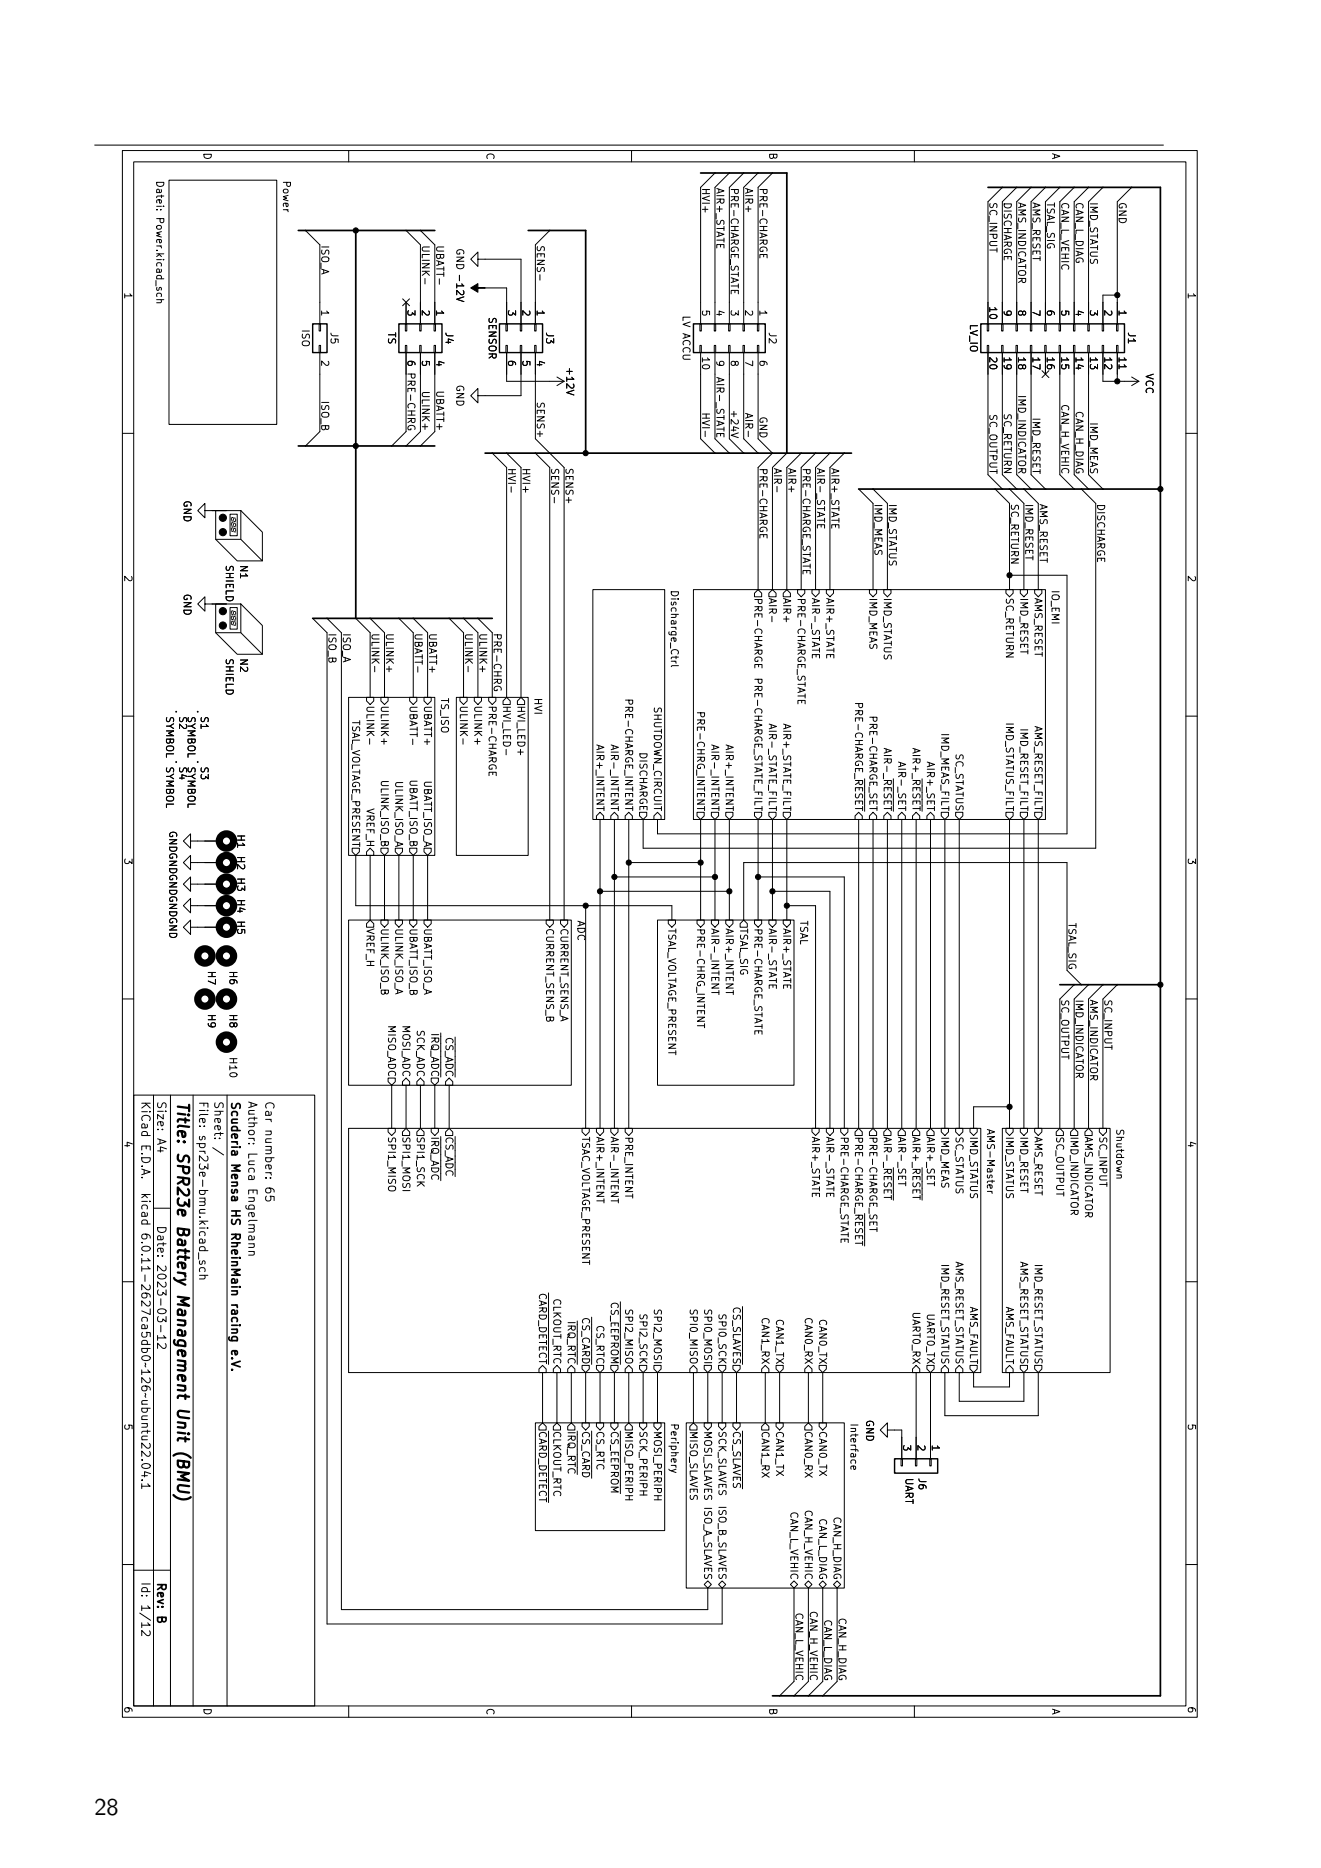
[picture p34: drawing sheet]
<svg xmlns="http://www.w3.org/2000/svg" width="210mm" height="297mm" viewBox="0 0 210 297" stroke-linecap="round" stroke-linejoin="round" font-family="sans-serif">
<defs><g id="words">
<text font-size="3.8" x="15" y="288.5">28</text>
<g font-size="2.5">
<text x="27.6" y="175" transform="rotate(90 27.6 175)">Title:</text>
<text x="27.6" y="183.3" transform="rotate(90 27.6 183.3)">SPR23e</text>
<text x="27.6" y="195.3" transform="rotate(90 27.6 195.3)">Battery</text>
<text x="27.6" y="206.6" transform="rotate(90 27.6 206.6)">Management</text>
<text x="27.6" y="225" transform="rotate(90 27.6 225)">Unit</text>
<text x="27.6" y="232.1" transform="rotate(90 27.6 232.1)">(BMU)</text>
</g>
<g font-size="1.9">
<text x="22.1" y="175" transform="rotate(90 22.1 175)">KiCad</text>
<text x="24.6" y="175" transform="rotate(90 24.6 175)">Size:</text>
<text x="31.2" y="175" transform="rotate(90 31.2 175)">File:</text>
<text x="33.7" y="175" transform="rotate(90 33.7 175)">Sheet:</text>
<text x="36.4" y="175" transform="rotate(90 36.4 175)">Scuderia</text>
<text x="39.1" y="175" transform="rotate(90 39.1 175)">Author:</text>
<text x="41.8" y="175" transform="rotate(90 41.8 175)">Car</text>
<text x="41.8" y="179.6" transform="rotate(90 41.8 179.6)">number:</text>
<text x="22.1" y="182" transform="rotate(90 22.1 182)">E.D.A.</text>
<text x="24.6" y="181" transform="rotate(90 24.6 181)">A4</text>
<text x="31.2" y="180.8" transform="rotate(90 31.2 180.8)">spr23e-bmu.kicad_sch</text>
<text x="36.4" y="185" transform="rotate(90 36.4 185)">Mensa</text>
<text x="39.1" y="183.2" transform="rotate(90 39.1 183.2)">Luca</text>
<text x="22.1" y="189.9" transform="rotate(90 22.1 189.9)">kicad</text>
<text x="39.1" y="189.1" transform="rotate(90 39.1 189.1)">Engelmann</text>
<text x="41.8" y="188.8" transform="rotate(90 41.8 188.8)">65</text>
<text x="22.1" y="196.4" transform="rotate(90 22.1 196.4)">6.0.11-2627ca5db0~126~ubuntu22.04.1</text>
<text x="24.6" y="194.8" transform="rotate(90 24.6 194.8)">Date:</text>
<text x="36.4" y="192.6" transform="rotate(90 36.4 192.6)">HS</text>
<text x="36.4" y="196.6" transform="rotate(90 36.4 196.6)">RheinMain</text>
<text x="24.6" y="201.1" transform="rotate(90 24.6 201.1)">2023-03-12</text>
<text x="36.4" y="208.1" transform="rotate(90 36.4 208.1)">racing</text>
<text x="36.4" y="215.7" transform="rotate(90 36.4 215.7)">e.V.</text>
<text x="22.1" y="251.5" transform="rotate(90 22.1 251.5)">Id:</text>
<text x="24.6" y="251.5" transform="rotate(90 24.6 251.5)">Rev:</text>
<text x="22.1" y="255.1" transform="rotate(90 22.1 255.1)">1/12</text>
<text x="24.6" y="256.9" transform="rotate(90 24.6 256.9)">B</text>
</g>
<g font-size="1.6">
<text x="24.5" y="28.7" transform="rotate(90 24.5 28.7)">Datei:</text>
<text x="32" y="24.2" transform="rotate(90 32 24.2)">D</text>
<text x="44.6" y="28.7" transform="rotate(90 44.6 28.7)">Power</text>
<text x="77" y="24.2" transform="rotate(90 77 24.2)">C</text>
<text x="111.6" y="29.8" transform="rotate(90 111.6 29.8)">HVI+</text>
<text x="113.9" y="29.8" transform="rotate(90 113.9 29.8)">AIR+_STATE</text>
<text x="116.2" y="29.8" transform="rotate(90 116.2 29.8)">PRE-CHARGE_STATE</text>
<text x="118.5" y="29.8" transform="rotate(90 118.5 29.8)">AIR+</text>
<text x="120.7" y="29.8" transform="rotate(90 120.7 29.8)">PRE-CHARGE</text>
<text x="121.9" y="24.2" transform="rotate(90 121.9 24.2)">B</text>
<text x="166.9" y="24.3" transform="rotate(90 166.9 24.3)">A</text>
<text x="24.5" y="34.6" transform="rotate(90 24.5 34.6)">Power.kicad_sch</text>
<text x="157.3" y="32.1" transform="rotate(90 157.3 32.1)">SC_INPUT</text>
<text x="159.6" y="32.1" transform="rotate(90 159.6 32.1)">DISCHARGE</text>
<text x="161.9" y="32.1" transform="rotate(90 161.9 32.1)">AMS_INDICATOR</text>
<text x="164.1" y="32.1" transform="rotate(90 164.1 32.1)">AMS_RESET</text>
<text x="166.4" y="32.1" transform="rotate(90 166.4 32.1)">TSAL_SIG</text>
<text x="168.7" y="32.1" transform="rotate(90 168.7 32.1)">CAN_L_VEHIC</text>
<text x="171" y="32.1" transform="rotate(90 171 32.1)">CAN_L_DIAG</text>
<text x="173.3" y="32.1" transform="rotate(90 173.3 32.1)">IMD_STATUS</text>
<text x="177.9" y="32.1" transform="rotate(90 177.9 32.1)">GND</text>
<text x="51.1" y="38.9" transform="rotate(90 51.1 38.9)">ISO_A</text>
<text x="67.1" y="38.9" transform="rotate(90 67.1 38.9)">ULINK-</text>
<text x="69.4" y="38.9" transform="rotate(90 69.4 38.9)">UBATT-</text>
<text x="85.3" y="38.9" transform="rotate(90 85.3 38.9)">SENS-</text>
<text x="19.4" y="46.4" transform="rotate(90 19.4 46.4)">1</text>
<text x="72.2" y="43.4" transform="rotate(90 72.2 43.4)">-12V</text>
<text x="188.5" y="46.4" transform="rotate(90 188.5 46.4)">1</text>
<text x="47.6" y="52.3" transform="rotate(90 47.6 52.3)">ISO</text>
<text x="51.1" y="49.2" transform="rotate(90 51.1 49.2)">1</text>
<text x="52.2" y="52.7" transform="rotate(90 52.2 52.7)">J5</text>
<text x="61.3" y="52.7" transform="rotate(90 61.3 52.7)">TS</text>
<text x="64.8" y="49.2" transform="rotate(90 64.8 49.2)">3</text>
<text x="67.1" y="49.2" transform="rotate(90 67.1 49.2)">2</text>
<text x="69.3" y="49.2" transform="rotate(90 69.3 49.2)">1</text>
<text x="70.5" y="52.7" transform="rotate(90 70.5 52.7)">J4</text>
<text x="77.3" y="50.3" transform="rotate(90 77.3 50.3)">SENSOR</text>
<text x="80.8" y="49.2" transform="rotate(90 80.8 49.2)">3</text>
<text x="83.1" y="49.2" transform="rotate(90 83.1 49.2)">2</text>
<text x="85.3" y="49.2" transform="rotate(90 85.3 49.2)">1</text>
<text x="86.5" y="52.7" transform="rotate(90 86.5 52.7)">J3</text>
<text x="108.2" y="50.1" transform="rotate(90 108.2 50.1)">LV ACCU</text>
<text x="111.6" y="49.2" transform="rotate(90 111.6 49.2)">5</text>
<text x="113.9" y="49.2" transform="rotate(90 113.9 49.2)">4</text>
<text x="116.2" y="49.2" transform="rotate(90 116.2 49.2)">3</text>
<text x="118.5" y="49.2" transform="rotate(90 118.5 49.2)">2</text>
<text x="120.7" y="49.2" transform="rotate(90 120.7 49.2)">1</text>
<text x="121.9" y="52.7" transform="rotate(90 121.9 52.7)">J2</text>
<text x="153.9" y="51.4" transform="rotate(90 153.9 51.4)">LV_IO</text>
<text x="157.3" y="48.6" transform="rotate(90 157.3 48.6)">10</text>
<text x="159.6" y="49.2" transform="rotate(90 159.6 49.2)">9</text>
<text x="161.9" y="49.2" transform="rotate(90 161.9 49.2)">8</text>
<text x="164.1" y="49.2" transform="rotate(90 164.1 49.2)">7</text>
<text x="166.4" y="49.2" transform="rotate(90 166.4 49.2)">6</text>
<text x="168.7" y="49.2" transform="rotate(90 168.7 49.2)">5</text>
<text x="171" y="49.2" transform="rotate(90 171 49.2)">4</text>
<text x="173.3" y="49.2" transform="rotate(90 173.3 49.2)">3</text>
<text x="175.6" y="49.2" transform="rotate(90 175.6 49.2)">2</text>
<text x="177.8" y="49.2" transform="rotate(90 177.8 49.2)">1</text>
<text x="179" y="52.7" transform="rotate(90 179 52.7)">J1</text>
<text x="51.1" y="57.2" transform="rotate(90 51.1 57.2)">2</text>
<text x="64.8" y="57.2" transform="rotate(90 64.8 57.2)">6 PRE-CHRG</text>
<text x="64.8" y="57.2" transform="rotate(90 64.8 57.2)">6</text>
<text x="67.1" y="57.2" transform="rotate(90 67.1 57.2)">5</text>
<text x="69.3" y="57.2" transform="rotate(90 69.3 57.2)">4</text>
<text x="80.8" y="57.2" transform="rotate(90 80.8 57.2)">6</text>
<text x="83.1" y="57.2" transform="rotate(90 83.1 57.2)">5</text>
<text x="85.3" y="57.2" transform="rotate(90 85.3 57.2)">4</text>
<text x="89.7" y="58.3" transform="rotate(90 89.7 58.3)">+12V</text>
<text x="111.6" y="56.6" transform="rotate(90 111.6 56.6)">10</text>
<text x="113.9" y="57.2" transform="rotate(90 113.9 57.2)">9</text>
<text x="113.9" y="59.8" transform="rotate(90 113.9 59.8)">AIR-_STATE</text>
<text x="116.2" y="57.2" transform="rotate(90 116.2 57.2)">8</text>
<text x="118.5" y="57.2" transform="rotate(90 118.5 57.2)">7</text>
<text x="120.7" y="57.2" transform="rotate(90 120.7 57.2)">6</text>
<text x="157.3" y="56.6" transform="rotate(90 157.3 56.6)">20</text>
<text x="159.6" y="56.6" transform="rotate(90 159.6 56.6)">19</text>
<text x="161.9" y="56.6" transform="rotate(90 161.9 56.6)">18</text>
<text x="164.1" y="56.6" transform="rotate(90 164.1 56.6)">17</text>
<text x="166.4" y="56.6" transform="rotate(90 166.4 56.6)">16</text>
<text x="168.7" y="56.6" transform="rotate(90 168.7 56.6)">15</text>
<text x="171" y="56.6" transform="rotate(90 171 56.6)">14</text>
<text x="173.3" y="56.6" transform="rotate(90 173.3 56.6)">13</text>
<text x="175.6" y="56.6" transform="rotate(90 175.6 56.6)">12</text>
<text x="177.8" y="56.6" transform="rotate(90 177.8 56.6)">11</text>
<text x="181.8" y="59.3" transform="rotate(90 181.8 59.3)">VCC</text>
<text x="51.1" y="63.6" transform="rotate(90 51.1 63.6)">ISO_B</text>
<text x="67.1" y="62.1" transform="rotate(90 67.1 62.1)">ULINK+</text>
<text x="69.4" y="62" transform="rotate(90 69.4 62)">UBATT+</text>
<text x="72.2" y="61.1" transform="rotate(90 72.2 61.1)">GND</text>
<text x="85.3" y="63.8" transform="rotate(90 85.3 63.8)">SENS+</text>
<text x="111.6" y="65.5" transform="rotate(90 111.6 65.5)">HVI-</text>
<text x="116.2" y="65.1" transform="rotate(90 116.2 65.1)">+24V</text>
<text x="118.5" y="65.5" transform="rotate(90 118.5 65.5)">AIR-</text>
<text x="157.3" y="65.8" transform="rotate(90 157.3 65.8)">SC_OUTPUT</text>
<text x="159.6" y="65.7" transform="rotate(90 159.6 65.7)">SC_RETURN</text>
<text x="161.9" y="62.7" transform="rotate(90 161.9 62.7)">IMD_INDICATOR</text>
<text x="168.7" y="64.2" transform="rotate(90 168.7 64.2)">CAN_H_VEHIC</text>
<text x="171" y="65.3" transform="rotate(90 171 65.3)">CAN_H_DIAG</text>
<text x="120.7" y="66.1" transform="rotate(90 120.7 66.1)">GND</text>
<text x="164.1" y="66.3" transform="rotate(90 164.1 66.3)">IMD_RESET</text>
<text x="173.3" y="67.1" transform="rotate(90 173.3 67.1)">IMD_MEAS</text>
<text x="80.8" y="74.3" transform="rotate(90 80.8 74.3)">HVI-</text>
<text x="83.1" y="74.3" transform="rotate(90 83.1 74.3)">HVI+</text>
<text x="87.6" y="74.3" transform="rotate(90 87.6 74.3)">SENS-</text>
<text x="89.9" y="74.3" transform="rotate(90 89.9 74.3)">SENS+</text>
<text x="120.7" y="74.3" transform="rotate(90 120.7 74.3)">PRE-CHARGE</text>
<text x="123" y="74.3" transform="rotate(90 123 74.3)">AIR-</text>
<text x="125.3" y="74.3" transform="rotate(90 125.3 74.3)">AIR+</text>
<text x="127.6" y="74.3" transform="rotate(90 127.6 74.3)">PRE-CHARGE_STATE</text>
<text x="129.9" y="74.3" transform="rotate(90 129.9 74.3)">AIR-_STATE</text>
<text x="132.2" y="74.3" transform="rotate(90 132.2 74.3)">AIR+_STATE</text>
<text x="28.8" y="79.5" transform="rotate(90 28.8 79.5)">GND</text>
<text x="139" y="80" transform="rotate(90 139 80)">IMD_MEAS</text>
<text x="141.3" y="80" transform="rotate(90 141.3 80)">IMD_STATUS</text>
<text x="160.7" y="80" transform="rotate(90 160.7 80)">SC_RETURN</text>
<text x="163" y="80" transform="rotate(90 163 80)">IMD_RESET</text>
<text x="165.3" y="80" transform="rotate(90 165.3 80)">AMS_RESET</text>
<text x="174.4" y="80" transform="rotate(90 174.4 80)">DISCHARGE</text>
<text x="35.5" y="89.8" transform="rotate(90 35.5 89.8)">SHIELD</text>
<text x="37.8" y="89.8" transform="rotate(90 37.8 89.8)">N1</text>
<text x="19.4" y="91.4" transform="rotate(90 19.4 91.4)">2</text>
<text x="28.8" y="94.3" transform="rotate(90 28.8 94.3)">GND</text>
<text x="106.3" y="93.7" transform="rotate(90 106.3 93.7)">Discharge_Ctrl</text>
<text x="119.6" y="95" transform="rotate(90 119.6 95)">PRE-CHARGE</text>
<text x="121.9" y="95" transform="rotate(90 121.9 95)">AIR-</text>
<text x="124.2" y="95" transform="rotate(90 124.2 95)">AIR+</text>
<text x="126.4" y="95" transform="rotate(90 126.4 95)">PRE-CHARGE_STATE</text>
<text x="128.7" y="95" transform="rotate(90 128.7 95)">AIR-_STATE</text>
<text x="131" y="95" transform="rotate(90 131 95)">AIR+_STATE</text>
<text x="137.9" y="95" transform="rotate(90 137.9 95)">IMD_MEAS</text>
<text x="140.2" y="95" transform="rotate(90 140.2 95)">IMD_STATUS</text>
<text x="159.6" y="95" transform="rotate(90 159.6 95)">SC_RETURN</text>
<text x="161.8" y="95" transform="rotate(90 161.8 95)">IMD_RESET</text>
<text x="164.1" y="95" transform="rotate(90 164.1 95)">AMS_RESET</text>
<text x="166.8" y="93.7" transform="rotate(90 166.8 93.7)">IO_EMI</text>
<text x="188.5" y="91.4" transform="rotate(90 188.5 91.4)">2</text>
<text x="52.2" y="100.6" transform="rotate(90 52.2 100.6)">ISO_B</text>
<text x="54.5" y="100.6" transform="rotate(90 54.5 100.6)">ISO_A</text>
<text x="59.1" y="100.6" transform="rotate(90 59.1 100.6)">ULINK-</text>
<text x="61.4" y="100.6" transform="rotate(90 61.4 100.6)">ULINK+</text>
<text x="65.9" y="100.6" transform="rotate(90 65.9 100.6)">UBATT-</text>
<text x="68.2" y="100.6" transform="rotate(90 68.2 100.6)">UBATT+</text>
<text x="73.9" y="100.6" transform="rotate(90 73.9 100.6)">ULINK-</text>
<text x="76.2" y="100.6" transform="rotate(90 76.2 100.6)">ULINK+</text>
<text x="78.5" y="100.6" transform="rotate(90 78.5 100.6)">PRE-CHRG</text>
<text x="35.5" y="104.6" transform="rotate(90 35.5 104.6)">SHIELD</text>
<text x="37.8" y="104.6" transform="rotate(90 37.8 104.6)">N2</text>
<text x="119.6" y="107.7" transform="rotate(90 119.6 107.7)">PRE-CHARGE_STATE_FILT</text>
<text x="26.1" y="113.8" transform="rotate(90 26.1 113.8)">SYMBOL</text>
<text x="28.1" y="113.8" transform="rotate(90 28.1 113.8)">S2</text>
<text x="29.5" y="113.8" transform="rotate(90 29.5 113.8)">SYMBOL</text>
<text x="31.6" y="113.8" transform="rotate(90 31.6 113.8)">S1</text>
<text x="57.9" y="112.1" transform="rotate(90 57.9 112.1)">ULINK-</text>
<text x="60.2" y="112.1" transform="rotate(90 60.2 112.1)">ULINK+</text>
<text x="64.8" y="112.1" transform="rotate(90 64.8 112.1)">UBATT-</text>
<text x="67.1" y="112.1" transform="rotate(90 67.1 112.1)">UBATT+</text>
<text x="69.8" y="110.9" transform="rotate(90 69.8 110.9)">TS_ISO</text>
<text x="72.8" y="112.1" transform="rotate(90 72.8 112.1)">ULINK-</text>
<text x="75.1" y="112.1" transform="rotate(90 75.1 112.1)">ULINK+</text>
<text x="77.3" y="112.1" transform="rotate(90 77.3 112.1)">PRE-CHARGE</text>
<text x="79.6" y="112.1" transform="rotate(90 79.6 112.1)">HVI_LED-</text>
<text x="81.9" y="112.1" transform="rotate(90 81.9 112.1)">HVI_LED+</text>
<text x="84.6" y="110.9" transform="rotate(90 84.6 110.9)">HVI</text>
<text x="99" y="111" transform="rotate(90 99 111)">PRE-CHARGE_INTENT</text>
<text x="103.6" y="112.3" transform="rotate(90 103.6 112.3)">SHUTDOWN_CIRCUIT</text>
<text x="110.5" y="113" transform="rotate(90 110.5 113)">PRE-CHRG_INTENT</text>
<text x="135.6" y="111.5" transform="rotate(90 135.6 111.5)">PRE-CHARGE_~{RESET}</text>
<text x="137.9" y="113.7" transform="rotate(90 137.9 113.7)">PRE-CHARGE_SET</text>
<text x="55.6" y="114.4" transform="rotate(90 55.6 114.4)">TSAL_VOLTAGE_PRESENT</text>
<text x="94.5" y="118.3" transform="rotate(90 94.5 118.3)">AIR+_INTENT</text>
<text x="96.8" y="118.3" transform="rotate(90 96.8 118.3)">AIR-_INTENT</text>
<text x="101.3" y="119.5" transform="rotate(90 101.3 119.5)">DISCHARGE</text>
<text x="112.7" y="118.3" transform="rotate(90 112.7 118.3)">AIR-_INTENT</text>
<text x="115" y="118.3" transform="rotate(90 115 118.3)">AIR+_INTENT</text>
<text x="121.9" y="114.9" transform="rotate(90 121.9 114.9)">AIR-_STATE_FILT</text>
<text x="124.2" y="114.9" transform="rotate(90 124.2 114.9)">AIR+_STATE_FILT</text>
<text x="140.2" y="118.8" transform="rotate(90 140.2 118.8)">AIR-_~{RESET}</text>
<text x="144.7" y="118.8" transform="rotate(90 144.7 118.8)">AIR+_~{RESET}</text>
<text x="149.3" y="116.5" transform="rotate(90 149.3 116.5)">IMD_MEAS_FILT</text>
<text x="151.6" y="119.7" transform="rotate(90 151.6 119.7)">SC_STATUS</text>
<text x="159.6" y="114.8" transform="rotate(90 159.6 114.8)">IMD_STATUS_FILT</text>
<text x="161.8" y="115.7" transform="rotate(90 161.8 115.7)">IMD_RESET_FILT</text>
<text x="164.1" y="115.3" transform="rotate(90 164.1 115.3)">AMS_RESET_FILT</text>
<text x="26.1" y="121.8" transform="rotate(90 26.1 121.8)">SYMBOL</text>
<text x="28.1" y="121.8" transform="rotate(90 28.1 121.8)">S4</text>
<text x="29.5" y="121.8" transform="rotate(90 29.5 121.8)">SYMBOL</text>
<text x="31.6" y="121.8" transform="rotate(90 31.6 121.8)">S3</text>
<text x="60.2" y="123.9" transform="rotate(90 60.2 123.9)">ULINK_ISO_B</text>
<text x="62.5" y="124.1" transform="rotate(90 62.5 124.1)">ULINK_ISO_A</text>
<text x="64.8" y="123.9" transform="rotate(90 64.8 123.9)">UBATT_ISO_B</text>
<text x="67.1" y="124" transform="rotate(90 67.1 124)">UBATT_ISO_A</text>
<text x="142.4" y="121" transform="rotate(90 142.4 121)">AIR-_SET</text>
<text x="147" y="121" transform="rotate(90 147 121)">AIR+_SET</text>
<text x="57.9" y="128.4" transform="rotate(90 57.9 128.4)">VREF_H</text>
<text x="19.4" y="136.3" transform="rotate(90 19.4 136.3)">3</text>
<text x="26.6" y="132" transform="rotate(90 26.6 132)">GNDGNDGNDGNDGND</text>
<text x="37.4" y="132.6" transform="rotate(90 37.4 132.6)">H1</text>
<text x="37.4" y="136" transform="rotate(90 37.4 136)">H2</text>
<text x="188.5" y="136.3" transform="rotate(90 188.5 136.3)">3</text>
<text x="37.4" y="139.4" transform="rotate(90 37.4 139.4)">H3</text>
<text x="37.4" y="142.9" transform="rotate(90 37.4 142.9)">H4</text>
<text x="37.4" y="146.3" transform="rotate(90 37.4 146.3)">H5</text>
<text x="57.9" y="147.5" transform="rotate(90 57.9 147.5)">VREF_H</text>
<text x="60.2" y="147.5" transform="rotate(90 60.2 147.5)">ULINK_ISO_B</text>
<text x="62.5" y="147.5" transform="rotate(90 62.5 147.5)">ULINK_ISO_A</text>
<text x="64.8" y="147.5" transform="rotate(90 64.8 147.5)">UBATT_ISO_B</text>
<text x="67.1" y="147.5" transform="rotate(90 67.1 147.5)">UBATT_ISO_A</text>
<text x="86.5" y="147.5" transform="rotate(90 86.5 147.5)">CURRENT_SENS_B</text>
<text x="88.8" y="147.5" transform="rotate(90 88.8 147.5)">CURRENT_SENS_A</text>
<text x="91.5" y="146.3" transform="rotate(90 91.5 146.3)">ADC</text>
<text x="105.9" y="147.5" transform="rotate(90 105.9 147.5)">TSAL_VOLTAGE_PRESENT</text>
<text x="110.5" y="147.5" transform="rotate(90 110.5 147.5)">PRE-CHRG_INTENT</text>
<text x="112.7" y="147.5" transform="rotate(90 112.7 147.5)">AIR-_INTENT</text>
<text x="115" y="147.5" transform="rotate(90 115 147.5)">AIR+_INTENT</text>
<text x="117.3" y="147.5" transform="rotate(90 117.3 147.5)">TSAL_SIG</text>
<text x="119.6" y="147.5" transform="rotate(90 119.6 147.5)">PRE-CHARGE_STATE</text>
<text x="121.9" y="147.5" transform="rotate(90 121.9 147.5)">AIR-_STATE</text>
<text x="124.2" y="147.5" transform="rotate(90 124.2 147.5)">AIR+_STATE</text>
<text x="126.9" y="146.3" transform="rotate(90 126.9 146.3)">TSAL</text>
<text x="169.9" y="146.6" transform="rotate(90 169.9 146.6)">TSAL_SIG</text>
<text x="32.7" y="154.3" transform="rotate(90 32.7 154.3)">H7</text>
<text x="36.1" y="154.3" transform="rotate(90 36.1 154.3)">H6</text>
<text x="32.7" y="161.1" transform="rotate(90 32.7 161.1)">H9</text>
<text x="36.1" y="161.1" transform="rotate(90 36.1 161.1)">H8</text>
<text x="168.7" y="158.8" transform="rotate(90 168.7 158.8)">SC_OUTPUT</text>
<text x="171" y="158.8" transform="rotate(90 171 158.8)">IMD_INDICATOR</text>
<text x="173.3" y="158.8" transform="rotate(90 173.3 158.8)">AMS_INDICATOR</text>
<text x="175.6" y="158.8" transform="rotate(90 175.6 158.8)">SC_INPUT</text>
<text x="36.1" y="168" transform="rotate(90 36.1 168)">H10</text>
<text x="61.3" y="162.9" transform="rotate(90 61.3 162.9)">MISO_ADC</text>
<text x="63.6" y="162.9" transform="rotate(90 63.6 162.9)">MOSI_ADC</text>
<text x="65.9" y="163.7" transform="rotate(90 65.9 163.7)">SCK_ADC</text>
<text x="68.2" y="164.2" transform="rotate(90 68.2 164.2)">~{IRQ_ADC}</text>
<text x="70.5" y="164.8" transform="rotate(90 70.5 164.8)">~{CS_ADC}</text>
<text x="156.6" y="179.4" transform="rotate(90 156.6 179.4)">AMS-Master</text>
<text x="177.1" y="179.4" transform="rotate(90 177.1 179.4)">Shutdown</text>
<text x="19.4" y="181.3" transform="rotate(90 19.4 181.3)">4</text>
<text x="61.3" y="180.6" transform="rotate(90 61.3 180.6)">SPI1_MISO</text>
<text x="63.6" y="180.6" transform="rotate(90 63.6 180.6)">SPI1_MOSI</text>
<text x="65.9" y="180.6" transform="rotate(90 65.9 180.6)">SPI1_SCK</text>
<text x="68.2" y="180.6" transform="rotate(90 68.2 180.6)">~{IRQ_ADC}</text>
<text x="70.5" y="180.6" transform="rotate(90 70.5 180.6)">~{CS_ADC}</text>
<text x="92.2" y="180.6" transform="rotate(90 92.2 180.6)">TSAC_VOLTAGE_PRESENT</text>
<text x="94.5" y="180.6" transform="rotate(90 94.5 180.6)">AIR+_INTENT</text>
<text x="96.8" y="180.6" transform="rotate(90 96.8 180.6)">AIR-_INTENT</text>
<text x="99" y="180.6" transform="rotate(90 99 180.6)">PRE_INTENT</text>
<text x="128.7" y="180.6" transform="rotate(90 128.7 180.6)">AIR+_STATE</text>
<text x="131" y="180.6" transform="rotate(90 131 180.6)">AIR-_STATE</text>
<text x="133.3" y="180.6" transform="rotate(90 133.3 180.6)">PRE-CHARGE_STATE</text>
<text x="135.6" y="180.6" transform="rotate(90 135.6 180.6)">PRE-CHARGE_~{RESET}</text>
<text x="137.9" y="180.6" transform="rotate(90 137.9 180.6)">PRE-CHARGE_SET</text>
<text x="140.2" y="180.6" transform="rotate(90 140.2 180.6)">AIR-_~{RESET}</text>
<text x="142.4" y="180.6" transform="rotate(90 142.4 180.6)">AIR-_SET</text>
<text x="144.7" y="180.6" transform="rotate(90 144.7 180.6)">AIR+_~{RESET}</text>
<text x="147" y="180.6" transform="rotate(90 147 180.6)">AIR+_SET</text>
<text x="149.3" y="180.6" transform="rotate(90 149.3 180.6)">IMD_MEAS</text>
<text x="151.6" y="180.6" transform="rotate(90 151.6 180.6)">SC_STATUS</text>
<text x="153.9" y="180.6" transform="rotate(90 153.9 180.6)">IMD_STATUS</text>
<text x="159.6" y="180.6" transform="rotate(90 159.6 180.6)">IMD_STATUS</text>
<text x="161.8" y="180.6" transform="rotate(90 161.8 180.6)">IMD_RESET</text>
<text x="164.1" y="180.6" transform="rotate(90 164.1 180.6)">AMS_RESET</text>
<text x="167.6" y="180.6" transform="rotate(90 167.6 180.6)">SC_OUTPUT</text>
<text x="169.8" y="180.6" transform="rotate(90 169.8 180.6)">IMD_INDICATOR</text>
<text x="172.1" y="180.6" transform="rotate(90 172.1 180.6)">AMS_INDICATOR</text>
<text x="174.4" y="180.6" transform="rotate(90 174.4 180.6)">SC_INPUT</text>
<text x="188.5" y="181.3" transform="rotate(90 188.5 181.3)">4</text>
<text x="149.3" y="200.9" transform="rotate(90 149.3 200.9)">IMD_RESET_STATUS</text>
<text x="151.6" y="200.5" transform="rotate(90 151.6 200.5)">AMS_RESET_STATUS</text>
<text x="161.8" y="200.5" transform="rotate(90 161.8 200.5)">AMS_RESET_STATUS</text>
<text x="164.1" y="200.9" transform="rotate(90 164.1 200.9)">IMD_RESET_STATUS</text>
<text x="85.3" y="205.5" transform="rotate(90 85.3 205.5)">~{CARD_DETECT}</text>
<text x="87.6" y="206.4" transform="rotate(90 87.6 206.4)">CLKOUT_RTC</text>
<text x="89.9" y="210" transform="rotate(90 89.9 210)">~{IRQ_RTC}</text>
<text x="92.2" y="209.4" transform="rotate(90 92.2 209.4)">~{CS_CARD}</text>
<text x="96.8" y="206.9" transform="rotate(90 96.8 206.9)">~{CS_EEPROM}</text>
<text x="99" y="208" transform="rotate(90 99 208)">SPI2_MISO</text>
<text x="101.3" y="208.8" transform="rotate(90 101.3 208.8)">SPI2_SCK</text>
<text x="103.6" y="208" transform="rotate(90 103.6 208)">SPI2_MOSI</text>
<text x="109.3" y="208" transform="rotate(90 109.3 208)">SPI0_MISO</text>
<text x="111.6" y="208" transform="rotate(90 111.6 208)">SPI0_MOSI</text>
<text x="113.9" y="208.8" transform="rotate(90 113.9 208.8)">SPI0_SCK</text>
<text x="116.2" y="207.7" transform="rotate(90 116.2 207.7)">~{CS_SLAVES}</text>
<text x="120.7" y="209.4" transform="rotate(90 120.7 209.4)">CAN1_RX</text>
<text x="123" y="209.6" transform="rotate(90 123 209.6)">CAN1_TX</text>
<text x="127.6" y="209.4" transform="rotate(90 127.6 209.4)">CAN0_RX</text>
<text x="129.9" y="209.6" transform="rotate(90 129.9 209.6)">CAN0_TX</text>
<text x="144.7" y="208.5" transform="rotate(90 144.7 208.5)">UART0_RX</text>
<text x="147" y="208.8" transform="rotate(90 147 208.8)">UART0_TX</text>
<text x="153.9" y="207.7" transform="rotate(90 153.9 207.7)">AMS_FAULT</text>
<text x="159.6" y="207.7" transform="rotate(90 159.6 207.7)">AMS_FAULT</text>
<text x="94.5" y="210.6" transform="rotate(90 94.5 210.6)">CS_RTC</text>
<text x="19.4" y="226.3" transform="rotate(90 19.4 226.3)">5</text>
<text x="85.3" y="227.5" transform="rotate(90 85.3 227.5)">~{CARD_DETECT}</text>
<text x="87.6" y="227.5" transform="rotate(90 87.6 227.5)">CLKOUT_RTC</text>
<text x="89.9" y="227.5" transform="rotate(90 89.9 227.5)">~{IRQ_RTC}</text>
<text x="92.2" y="227.5" transform="rotate(90 92.2 227.5)">~{CS_CARD}</text>
<text x="94.5" y="227.5" transform="rotate(90 94.5 227.5)">CS_RTC</text>
<text x="96.8" y="227.5" transform="rotate(90 96.8 227.5)">~{CS_EEPROM}</text>
<text x="99" y="227.5" transform="rotate(90 99 227.5)">MISO_PERIPH</text>
<text x="101.3" y="227.5" transform="rotate(90 101.3 227.5)">SCK_PERIPH</text>
<text x="103.6" y="227.5" transform="rotate(90 103.6 227.5)">MOSI_PERIPH</text>
<text x="106.3" y="226.2" transform="rotate(90 106.3 226.2)">Periphery</text>
<text x="109.3" y="227.5" transform="rotate(90 109.3 227.5)">MISO_SLAVES</text>
<text x="111.6" y="227.5" transform="rotate(90 111.6 227.5)">MOSI_SLAVES ISO_A_SLAVES</text>
<text x="113.9" y="227.5" transform="rotate(90 113.9 227.5)">SCK_SLAVES</text>
<text x="116.2" y="227.5" transform="rotate(90 116.2 227.5)">~{CS_SLAVES}</text>
<text x="120.7" y="227.5" transform="rotate(90 120.7 227.5)">CAN1_RX</text>
<text x="123" y="227.5" transform="rotate(90 123 227.5)">CAN1_TX</text>
<text x="127.6" y="227.5" transform="rotate(90 127.6 227.5)">CAN0_RX</text>
<text x="129.9" y="227.5" transform="rotate(90 129.9 227.5)">CAN0_TX</text>
<text x="134.9" y="226.2" transform="rotate(90 134.9 226.2)">Interface</text>
<text x="137.3" y="225.7" transform="rotate(90 137.3 225.7)">GND</text>
<text x="188.5" y="226.3" transform="rotate(90 188.5 226.3)">5</text>
<text x="143.6" y="229.6" transform="rotate(90 143.6 229.6)">3</text>
<text x="145.9" y="229.6" transform="rotate(90 145.9 229.6)">2</text>
<text x="148.2" y="229.6" transform="rotate(90 148.2 229.6)">1</text>
<text x="113.9" y="239.3" transform="rotate(90 113.9 239.3)">ISO_B_SLAVES</text>
<text x="127.6" y="240" transform="rotate(90 127.6 240)">CAN_H_VEHIC</text>
<text x="143.6" y="234.9" transform="rotate(90 143.6 234.9)">UART</text>
<text x="145.7" y="234.9" transform="rotate(90 145.7 234.9)">J6</text>
<text x="125.3" y="240.2" transform="rotate(90 125.3 240.2)">CAN_L_VEHIC</text>
<text x="129.9" y="241.3" transform="rotate(90 129.9 241.3)">CAN_L_DIAG</text>
<text x="132.2" y="241.1" transform="rotate(90 132.2 241.1)">CAN_H_DIAG</text>
<text x="126.5" y="256.3" transform="rotate(90 126.5 256.3)">CAN_L_VEHIC</text>
<text x="128.7" y="256.1" transform="rotate(90 128.7 256.1)">CAN_H_VEHIC</text>
<text x="131" y="257.4" transform="rotate(90 131 257.4)">CAN_L_DIAG</text>
<text x="133.3" y="257.1" transform="rotate(90 133.3 257.1)">CAN_H_DIAG</text>
<text x="19.4" y="271.2" transform="rotate(90 19.4 271.2)">6</text>
<text x="32" y="271.5" transform="rotate(90 32 271.5)">D</text>
<text x="77" y="271.5" transform="rotate(90 77 271.5)">C</text>
<text x="121.9" y="271.5" transform="rotate(90 121.9 271.5)">B</text>
<text x="166.9" y="271.6" transform="rotate(90 166.9 271.6)">A</text>
<text x="188.5" y="271.2" transform="rotate(90 188.5 271.2)">6</text>
</g>
</g></defs>
<g fill="none" stroke="#000" stroke-width=".16">
<path d="M15 23.1h170M19.5 23.9h170.8v249.1h-170.8zM21.3 25.7h167.2v245.5h-167.2zM24.9 33.3h.1M25.5 33.3h.1M26.9 28.6h17.1v38.9h-17.1zM48.6 36.6l2.2 2.3v12.6M55.4 23.9v1.8M64.6 36.6l2.2 2.3v12.6M66.8 36.6l2.3 2.3v12.6M87.4 36.6l-2.3 2.3v12.6M100.4 23.9v1.8"/>
<path d="M113.7 27.5l-2.3 2.3v21.7M115.9 27.5l-2.2 2.3v21.7M118.2 27.5l-2.3 2.3v21.7M120.5 27.5l-2.3 2.3v21.7M122.8 27.5l-2.3 2.3v21.7M145.4 23.9v1.8M159.3 29.8l-2.2 2.3v19.4M161.6 29.8l-2.3 2.3v19.4M163.9 29.8l-2.3 2.3v19.4M166.2 29.8l-2.3 2.3v19.4M168.5 29.8l-2.3 2.3v19.4M170.8 29.8l-2.3 2.3v19.4"/>
<path d="M173 29.8l-2.2 2.3v19.4M175.3 29.8l-2.3 2.3v19.4M179.9 29.8l-2.3 2.3v19.4M24.9 47.6h1.1M25 47.2l-.1-.4 .2-.2 .5 .1v.5M25.6 47.6l.1 .2-.1 .3h-.7M50.7 51.5h.3v1.1h-.3zM50.7 54.9h.3v1.2h-.3zM50.8 56.1v12.5l-2.2 2.3M64 47.5l1.1 1.1M64.4 51.5h.3v1.1h-.3zM64.4 54.9h.3v1.2h-.3z"/>
<path d="M64.6 48.1v3.4M64.6 56.1v12.5l-2.3 2.3M65.1 47.5l-1.1 1.1M66.7 51.5h.3v1.1h-.3zM66.7 54.9h.3v1.2h-.3zM66.8 56.1v12.5l-2.2 2.3M67.6 44.3v.8M69 51.5h.2v1.1h-.2zM69 54.9h.2v1.2h-.2zM69.1 56.1v12.5l-2.3 2.3M69.8 44.3v.9M72.6 40.9h1.1l-1.1 .6h1.1"/>
<path d="M72.6 42.1h1.1a.58 .58 0 0 1-.5 .6 .58 .58 0 0 1-.6-.6zM73.1 40.2v.2h-.4a.54 .54 0 0 1 .4-.8 .54 .54 0 0 1 .6 .6v.1M73.7 47.2l-1.1 .4 1.1 .4M76 41.2v-1.1l-1.2 1.1 1.2 1.2v-1.2h6.8v10.3M77.1 45.8h3.4v5.7M80.4 51.5h.3v1.1h-.3zM80.4 54.9h.3v1.2h-.3zM80.5 56.1v4.5h9.2M82.7 51.5h.2v1.1h-.2zM82.7 54.9h.2v1.2h-.2zM82.8 56.1v6.8h-6.8v1.2l-1.2-1.2 1.2-1.1v1.1M85 51.5h.2v1.1h-.2z"/>
<path d="M85 54.9h.2v1.2h-.2zM85.1 56.1v13.7l4.6 4.5v72M85.8 43.7v.8M88.5 59.9l1.2 .7M111.3 51.5h.2v1.1h-.2zM111.3 54.9h.2v1.2h-.2zM111.4 56.1v13.7l2.3 2.2M113.5 51.5h.3v1.1h-.3zM113.5 54.9h.3v1.2h-.3zM113.7 56.1v13.7l2.2 2.2M115.8 51.5h.3v1.1h-.3zM115.8 54.9h.3v1.2h-.3z"/>
<path d="M115.9 56.1v13.7l2.3 2.2M118.1 51.5h.2v1.1h-.2zM118.1 54.9h.2v1.2h-.2zM118.2 56.1v13.7l2.3 2.2M120.4 51.5h.2v1.1h-.2zM120.4 54.9h.2v1.2h-.2zM120.5 56.1v13.7l2.3 2.2-2.3 2.3v19.4M120.8 41v-.5h1.1v.5M121.4 40.5v.3M156.9 51.5h.3v1.1h-.3zM156.9 54.9h.3v1.2h-.3zM157.1 56.1v19.4l2.2 2.3"/>
<path d="M159.2 51.5h.3v1.1h-.3zM159.2 54.9h.3v1.2h-.3zM159.3 56.1v19.4l2.3 2.3M161.5 51.5h.2v1.1h-.2zM161.5 54.9h.2v1.2h-.2zM161.6 56.1v19.4l2.3 2.3M163.8 51.5h.2v1.1h-.2zM163.8 54.9h.2v1.2h-.2zM163.9 56.1v19.4l2.3 2.3M165.6 58.9l1.1 1.1M166.1 51.5h.2v1.1h-.2zM166.1 54.9h.2v1.2h-.2z"/>
<path d="M166.2 56.1v3.4M166.7 58.9l-1.1 1.1M168.4 51.5h.2v1.1h-.2zM168.4 54.9h.2v1.2h-.2zM168.5 56.1v19.4l2.3 2.3M170.6 51.5h.3v1.1h-.3zM170.6 54.9h.3v1.2h-.3zM170.8 56.1v19.4l2.2 2.3M172.9 51.5h.3v1.1h-.3zM172.9 54.9h.3v1.2h-.3zM173 56.1v19.4l2.3 2.3M175.2 51.5h.2v1.1h-.2z"/>
<path d="M175.2 54.9h.2v1.2h-.2zM175.3 56.1v4.5h5.7M177.5 51.5h.2v1.1h-.2zM177.5 54.9h.2v1.2h-.2zM177.6 56.1v4.5M177.6 46.9h-2.3v4.6M177.9 58v.6M179.9 59.9l1.1 .7M19.5 68.9h1.8M65.3 68.1v.2h-.4a.54 .54 0 0 1 .5-.7 .54 .54 0 0 1 .6 .6l-.1 .1M67.6 67.4v.9M78.3 72l2.2 2.3v36.6"/>
<path d="M80.5 72l2.3 2.3v36.6M81.3 77.4v.9M85.1 72l2.3 2.3v72M88.1 79.1v.8M89.7 60.6l-1.2 .7M91.2 62l-1.1 .4 1.1 .4M112.1 68.6v.8M113.9 69.5v-.6h1.2v.6M117.4 68.8l-1.2 .4 1.2 .4M119 68.6v.8M123.5 77.3v.9M125.1 72l-2.3 2.3v19.4"/>
<path d="M127.4 72l-2.3 2.3v19.4M129.6 72l-2.2 2.3v19.4M131.9 72l-2.3 2.3v19.4M134.2 72l-2.3 2.3v19.4M136.5 77.8l2.3 2.2v13.7M138.8 77.8l2.3 2.2v13.7M158.2 77.8l2.3 2.2v13.7M160.5 77.8l2.3 2.2v13.7M162.8 77.8l2.3 2.2v13.7M171.9 77.8l2.3 2.2v54.9h-72v-4.6M181 60.6l-1.1 .7M188.5 68.9h1.8"/>
<path d="M32.6 96v-1.1l-1.2 1.1 1.2 1.2v-1.2h3.4M32.6 81.2v-1.2l-1.2 1.2 1.2 1.1v-1.1h3.4M34.3 81.2h4l3.4 3.4v4.6h-4l-3.4-3.4zM34.3 96h4l3.4 3.5v4.5h-4l-3.4-3.4zM34.3 85.8h4M36.6 81.8h1.1v3.4h-1.1zM36.6 96.6h1.1v3.4h-1.1zM36.8 82.3v.4M36.8 83.2v.3M36.8 84v.3M36.8 97.2v.3M36.8 98v.3"/>
<path d="M36.8 98.8v.4M36.8 82.8l.3 .1M36.8 83.6l.3 .1M36.8 84.4l.3 .1M36.8 97.7h.3M36.8 98.5h.3M36.8 99.3h.3M36.9 82.3h.2M36.9 83.1h.2M36.9 83.9h.2M36.9 97.1h.2M36.9 97.9l.2 .1"/>
<path d="M36.9 98.7l.2 .1M37.1 82.4v.3M37.1 83.3v.2M37.1 84.1v.3M37.1 97.3v.3M37.1 98.1v.3M37.1 98.9v.3M37.2 82.3l.2 .1M37.2 82.9h.2M37.2 83.2h.2M37.2 83.7l.2 .1M37.2 84h.2"/>
<path d="M37.2 84.5l.2 .1M37.2 97.2h.2M37.2 97.7l.2 .1M37.2 98l.2 .1M37.2 98.6h.2M37.2 98.8l.2 .1M37.2 99.4h.2M37.5 82.5v.3M37.5 83.4v.2M37.5 84.2v.2M37.5 97.4v.3M37.5 98.2v.3"/>
<path d="M37.5 99v.3M38.3 81.2v4.6l3.4 3.4M38.3 96v4.6l3.4 3.4M49.7 98.3l2.3 2.3v157.6h62.8v-5.7M52 98.3l2.3 2.3v155.3h58.2v-3.4M56.6 98.3l2.2 2.3v10.3M58.8 98.3l2.3 2.3v10.3M63.4 98.3l2.3 2.3v10.3M65.7 98.3l2.3 2.3v10.3M71.4 98.3l2.3 2.3v10.3M73.7 98.3l2.3 2.3v10.3M76 98.3l2.3 2.3v10.3"/>
<path d="M94.2 93.7h11.5v36.6h-11.5zM110.2 93.7h56v36.6h-56zM119.9 94.3l.6-.6 .6 .6v.6h-1.2zM120.8 85.5v-.5h1.1v.5M121.4 85v.4M122.2 94.3l.6-.6 .6 .6v.6h-1.2zM122.7 98v.9M124.5 94.3l.6-.6 .6 .6v.6h-1.2zM126.8 93.7h1.1v.6l-.5 .6-.6-.6zM129.1 93.7h1.1v.6l-.6 .6-.5-.6zM129.9 84v-.6h1.2v.6M131.4 93.7h1.1v.6l-.6 .6-.5-.6z"/>
<path d="M138.2 93.7h1.2v.6l-.6 .6-.6-.6zM140.5 93.7h1.1v.6l-.5 .6-.6-.6zM159.9 93.7h1.2v.6l-.6 .6-.6-.6zM160.5 91.5h9.1v41.1h-65.1v-2.3M162.2 93.7h1.1v.6l-.5 .6-.6-.6zM164.5 93.7h1.1v.6l-.5 .6-.6-.6zM19.5 113.9h1.8M34.3 100.6h4M55.4 110.9h13.7v25.1h-13.7zM58.3 110.9h1.1v.5l-.6 .6-.5-.6zM58.8 117.5v.8M59.6 105.9v.9"/>
<path d="M60.6 110.9h1.1v.5l-.6 .6-.5-.6zM61 117.5v.8M61.8 105.9v.9M65.1 110.9h1.2v.5l-.6 .6-.6-.6zM65.6 117.5v.9M66.4 106v.9M67.4 110.9h1.1v.5l-.5 .6-.6-.6zM72.5 110.9h11.5v25.1h-11.5zM73.1 110.9h1.2v.5l-.6 .6-.6-.6zM73.6 117.5v.8M74.4 105.9v.9M75.4 110.9h1.1v.5l-.5 .6-.6-.6z"/>
<path d="M75.9 117.5v.8M76.7 105.9v.9M77.7 110.9h1.1v.5l-.5 .6-.6-.6zM79 109.6v.2h-.3a.54 .54 0 0 1 .4-.8 .54 .54 0 0 1 .6 .6l-.1 .1M80 111.4l.5-.5 .6 .5v.6h-1.1zM80.5 119.1v.9M82.3 111.4l.5-.5 .6 .5v.6h-1.1zM106.7 105.1h.8M107.3 105.1l.2 .4M107.5 104.3v.4M107.9 104.5h-1l-.2 .2M107.9 105.8h-1l-.2 .2"/>
<path d="M120 106.2v-.5h1.1v.5M120.6 105.7v.3M129.1 104.6v-.5h1.2v.5M188.5 113.9h1.8M30.3 133.7v-1.1l-1.2 1.1 1.2 1.2v-1.2h4.6M30.3 137.1v-1.1l-1.2 1.1 1.2 1.2v-1.2h4.6M56 134.9h1.1v.5l-.5 .6-.6-.6zM56.6 136v8h50.2v2.3M58.3 135.4l.5-.5 .6 .5v.6h-1.1zM58.8 136v10.3M60.6 134.9h1.1v.5l-.6 .6-.5-.6zM61.1 136v10.3"/>
<path d="M62.8 134.9h1.2v.5l-.6 .6-.6-.6zM63.4 136v10.3M65.1 134.9h1.2v.5l-.6 .6-.6-.6zM65.7 136v10.3M67.4 134.9h1.1v.5l-.5 .6-.6-.6zM68 136v10.3M77.7 123.3v-.5h1.2v.5M78.3 122.8v.4M95.4 129.2l.6 .5v.6h-1.2v-.6zM95.4 130.3v49.1M97.7 129.2l.5 .5v.6h-1.1v-.6zM97.7 130.3v49.1"/>
<path d="M97.7 139.4h16M98.3 128.2v.7M100 129.2l.5 .5v.6h-1.1v-.6zM100 137.1h11.4M100 130.3v49.1M100.6 128.2v.7M101.7 129.2h1.1v.5l-.6 .6-.5-.6zM104.5 129.2l.6 .5v.6h-1.1v-.6zM110.8 129.2h1.1v.5l-.5 .6-.6-.6zM111.4 130.3v16M112 128.2v.7M113.1 129.2h1.1v.5l-.5 .6-.6-.6z"/>
<path d="M113.7 130.3v16M115.4 129.2h1.1v.5l-.6 .6-.5-.6zM115.9 130.3v16M119.9 129.2h1.2v.5l-.6 .6-.6-.6zM120.5 130.3v16M120.5 139.4h13.7v40M122.2 129.2h1.2v.5l-.6 .6-.6-.6zM122.8 130.3v16M124.5 129.2h1.2v.5l-.6 .6-.6-.6zM125.1 130.3v16M136.5 130.3v49.1M137.4 128.1v.9"/>
<path d="M138.8 129.2l.6 .5v.6h-1.2v-.6zM138.8 130.3v49.1M141.1 130.3v49.1M142 128.1v.9M143.4 129.2l.5 .5v.6h-1.1v-.6zM143.4 130.3v49.1M145.6 130.3v49.1M147.9 129.2l.6 .5v.6h-1.1v-.6zM147.9 130.3v49.1M149.6 129.2h1.2v.5l-.6 .6-.6-.6zM150.2 130.3v49.1M151.9 129.2h1.2v.5l-.6 .6-.6-.6z"/>
<path d="M152.5 130.3v49.1M159.9 129.2h1.2v.5l-.6 .6-.6-.6zM160.5 130.3v49.1M162.2 129.2h1.1v.5l-.5 .6-.6-.6zM162.8 130.3v49.1M164.5 129.2h1.1v.5l-.5 .6-.6-.6zM165.1 130.3v49.1M19.5 158.8h1.8M30.3 147.4v-1.1l-1.2 1.1 1.2 1.2v-1.2h4.6M30.3 140.6v-1.2l-1.2 1.2 1.2 1.1v-1.1h4.6M30.3 144v-1.1l-1.2 1.1 1.2 1.1v-1.1h4.6M55.4 146.3h35.4v26.2h-35.4z"/>
<path d="M58.3 146.9l.5-.6 .6 .6v.5h-1.1zM60.6 146.3h1.1v.6l-.6 .5-.5-.5zM62.8 146.3h1.2v.6l-.6 .5-.6-.5zM65.1 146.3h1.2v.6l-.6 .5-.6-.5zM67.4 146.3h1.1v.6l-.5 .5-.6-.5zM86.8 146.3h1.2v.6l-.6 .5-.6-.5zM89.1 146.3h1.1v.6l-.5 .5-.6-.5zM93.1 144v35.4M95.4 141.7h20.5M104.5 146.3h21.7v26.2h-21.7zM106.2 146.3h1.2v.6l-.6 .5-.6-.5zM110.8 146.3h1.1v.6l-.5 .5-.6-.5z"/>
<path d="M113.1 146.3h1.1v.6l-.5 .5-.6-.5zM115.4 146.3h1.1v.6l-.6 .5-.5-.5zM117.7 146.9l.5-.6 .6 .6v.5h-1.1zM118.2 146.3v-9.2h51.4v17.2l2.3 2.3M119.9 146.3h1.2v.6l-.6 .5-.6-.5zM122.2 146.3h1.2v.6l-.6 .5-.6-.5zM122.3 157.2v-.6h1.1v.6M122.8 141.7h9.1v37.7M124.5 146.3h1.2v.6l-.6 .5-.6-.5zM125.1 144h4.5v35.4M170.8 156.6l-2.3 2.2v20.6M173 156.6l-2.2 2.2v20.6"/>
<path d="M175.3 156.6l-2.3 2.2v20.6M177.6 156.6l-2.3 2.2v20.6M188.5 158.8h1.8M21.3 174.1h28.7v97.1h-28.7zM24.4 174.1v97.1M27.1 174.1v97.1M30.7 174.1v97.1M31.7 179.1h.1M32.4 179.1h.1M36.1 174.1v97.1M55.4 179.4h100.5v38.8h-100.5zM61.7 171.4h1.1v.6l-.5 .5-.6-.5z"/>
<path d="M61.7 179.4h1.1v.6l-.5 .5-.6-.5zM62.3 172.5v6.9M64 172l.6-.6 .5 .6v.5h-1.1zM64 180l.6-.6 .5 .6v.5h-1.1zM64.6 172.5v6.9M66.3 172l.5-.6 .6 .6v.5h-1.1zM66.3 180l.5-.6 .6 .6v.5h-1.1zM66.8 172.5v6.9M68.5 179.4h1.2v.6l-.6 .5-.6-.5zM69.1 172.5v6.9M70.1 164.2v.6M70.8 180l.6-.6 .6 .6v.5h-1.2z"/>
<path d="M71.4 172.5v6.9M72.4 164.9v6.3M92.5 179.4h1.2v.6l-.6 .5-.6-.5zM94.8 179.4h1.2v.6l-.6 .5-.6-.5zM97.1 179.4h1.1v.6l-.5 .5-.6-.5zM99.4 179.4h1.1v.6l-.5 .5-.6-.5zM112 162.8v.6M129.1 179.4h1.1v.6l-.6 .5-.5-.5zM131.4 179.4h1.1v.6l-.6 .5-.5-.5zM133.6 179.4h1.2v.6l-.6 .5-.6-.5zM135.9 180l.6-.6 .6 .6v.5h-1.2zM138.2 180l.6-.6 .6 .6v.5h-1.2z"/>
<path d="M140.5 180l.6-.6 .5 .6v.5h-1.1zM142.8 180l.6-.6 .5 .6v.5h-1.1zM145.1 180l.5-.6 .6 .6v.5h-1.1zM147.4 180l.5-.6 .6 .6v.5h-1.1zM149.6 179.4h1.2v.6l-.6 .5-.6-.5zM151.9 179.4h1.2v.6l-.6 .5-.6-.5zM154.2 179.4h1.1v.6l-.5 .5-.6-.5zM159.3 179.4h17.2v38.8h-17.2zM159.9 179.4h1.2v.6l-.6 .5-.6-.5zM160.5 176h-5.7v3.4M162.2 179.4h1.1v.6l-.5 .5-.6-.5zM164.5 179.4h1.1v.6l-.5 .5-.6-.5z"/>
<path d="M167.9 180l.6-.6 .6 .6v.5h-1.2zM170.2 180l.6-.6 .5 .6v.5h-1.1zM172.5 180l.5-.6 .6 .6v.5h-1.1zM174.8 179.4h1.1v.6l-.6 .5-.5-.5zM24.4 192.1h2.7M31.6 199.2v1M33.8 182.5l1.7 1.1M34.1 181h.2M34.8 181h.2M39.5 181.8h.2M40.2 181.8h.2M40.3 199l.1 .2v.3l-.9 .1"/>
<path d="M42.2 187.3h.2M42.9 187.3h.2M72.4 180.7v6.4M98.3 190.6v.7M131.4 190.3v-.6h1.2v.6M137.4 195.1v3M139.4 195.2v.6M142 187.8v3M146.6 187.8v3M157 189.4h.7M157.3 188.4l.1 .5h.3v-.3l-.1-.2h-.6v.5M157.5 189.4l.2 .4"/>
<path d="M178.2 186.8l.1 .2-.1 .2-.7 .1M19.5 203.8h1.8M25.1 212.3v.8M25.6 210.7v1.1M26 212.3l.4 .4h-1.3M26.3 213.6l.1 .5-.1 .2-.3 .1-.9-.8v.8M31.7 202.8h1.4M31.8 200.5v.5h.3l.1-.4 .1-.1 .3 .1-.1 .4M31.8 202.2l-.1-.4 .3-.3h.3l.2 .2v.5M32.5 202.8l.1 .2-.1 .3h-.8M86.3 218.2v8M87.2 205.6v1.1"/>
<path d="M88 217.7l.5-.6 .6 .6v.5h-1.1zM88.5 218.2v8M90.8 218.2v8M93.1 218.2v8M94.1 209.4v1.2M94.8 217.1h1.2v.6l-.6 .5-.6-.5zM95.4 218.2v8M97.7 218.2v8M98.6 207v1.1M98.6 215.6v1.3M99.4 217.7l.6-.6 .5 .6v.5h-1.1zM100 218.2v8"/>
<path d="M101.7 217.1h1.1v.6l-.6 .5-.5-.5zM102.2 218.2v8M104 217.1h1.1v.6l-.6 .5-.5-.5zM104.5 218.2v8M109.7 217.7l.5-.6 .6 .6v.5h-1.1zM110.2 218.2v8M111.9 217.1h1.2v.6l-.6 .5-.6-.5zM112.5 218.2v8M114.2 217.1h1.2v.6l-.6 .5-.6-.5zM114.8 218.2v8M117.1 218.2v8M118 207.7v9.2"/>
<path d="M121.1 217.7l.6-.6 .5 .6v.5h-1.1zM121.7 218.2v8M123.4 217.1h1.1v.6l-.6 .5-.5-.5zM123.9 218.2v8M127.9 217.7l.6-.6 .6 .6v.5h-1.2zM128.5 218.2v8M130.2 217.1h1.2v.6l-.6 .5-.6-.5zM130.8 218.2v8M145.1 217.7l.5-.6 .6 .6v.5h-1.1zM145.6 218.2v13.7M147.4 217.1h1.1v.6l-.6 .5-.5-.5zM147.9 218.2v13.7"/>
<path d="M149.6 217.7l.6-.6 .6 .6v.5h-1.2zM150.2 218.2v6.9h14.9v-6.9M151.9 217.7l.6-.6 .6 .6v.5h-1.2zM152.5 218.2v4.6h10.3v-4.6M154.2 217.1h1.1v.6l-.5 .5-.6-.5zM154.8 218.2v2.3h5.7v-2.3M159.9 217.7l.6-.6 .6 .6v.5h-1.2zM162.2 217.1h1.1v.6l-.5 .5-.6-.5zM164.5 217.1h1.1v.6l-.5 .5-.6-.5zM188.5 203.8h1.8M22.5 232.1h.2M22.5 235.3h.2"/>
<path d="M22.5 234.6h.9M22.5 235.9v.8M22.6 232.9a.9 .9 0 0 1 1.3 .1 .73 .73 0 0 1-.6 .5 .73 .73 0 0 1-.7-.2zM23.5 235.9l.4 .4h-1.4M23.8 229.5l.1 .5-.1 .2-.3 .1-1-.9v.9M23.8 230.8l.1 .5-.1 .2h-.3l-1-.8v.8M23.9 234.3l-.9-.3v.8M85.1 226.2h20.6v17.2h-20.6zM85.7 226.8l.6-.6 .5 .6v.6h-1.1zM87.2 238v.9M88 226.8l.5-.6 .6 .6v.6h-1.1zM90.2 226.8l.6-.6 .6 .6v.6h-1.2z"/>
<path d="M92.5 226.2h1.2v.6l-.6 .6-.6-.6zM94.1 233.9v1.1M94.8 226.2h1.2v.6l-.6 .6-.6-.6zM97.1 226.2h1.1v.6l-.5 .6-.6-.6zM99.4 226.8l.6-.6 .5 .6v.6h-1.1zM101.7 226.2h1.1v.6l-.6 .6-.5-.6zM104 226.2h1.1v.6l-.6 .6-.5-.6zM106.3 233.6l.1 .1 1.1 .4M107.5 233.6l-.8 .3M109.1 226.2h25.1v26.3h-25.1zM109.7 226.8l.5-.6 .6 .6v.6h-1.1zM111.9 226.2h1.2v.6l-.6 .6-.6-.6z"/>
<path d="M114.2 226.2h1.2v.6l-.6 .6-.6-.6zM116.5 226.2h1.2v.6l-.6 .6-.6-.6zM118 227.5v9.2M121.1 226.8l.6-.6 .5 .6v.6h-1.1zM123.4 226.2h1.1v.6l-.6 .6-.5-.6zM127.9 226.8l.6-.6 .6 .6v.6h-1.2zM130.2 226.2h1.2v.6l-.6 .6-.6-.6zM135.6 233.1l.1 .5h.3v-.3l-.1-.2h-.6v.5M141.1 227.4v-1.2l-1.2 1.2 1.2 1.1v-1.1h2.3v4.5M143.2 231.9h.3v1.2h-.3zM145.5 231.9h.3v1.2h-.3zM147.8 231.9h.2v1.2h-.2z"/>
<path d="M19.5 248.8h1.8M21.3 249.7h5.8M23.8 259.3l.1 .5-.1 .2-.3 .1-1-.9v.9M111.9 251.9l.6-.5 .6 .5-.6 .6zM114.2 251.9l.6-.5 .6 .5-.6 .6zM125.7 251.9l.5-.5 .6 .5-.6 .6zM126.2 252.5v14.8l-2.3 2.3M127.9 251.9l.6-.5 .6 .5-.6 .6zM128.5 252.5v14.8l-2.3 2.3M130.2 251.9l.6-.5 .6 .5-.6 .6zM130.8 252.5v14.8l-2.3 2.3M132.5 251.9l.6-.5 .5 .5-.5 .6z"/>
<path d="M133.1 252.5v14.8l-2.3 2.3M188.5 248.8h1.8M55.4 271.2v1.8M100.4 271.2v1.8M145.4 271.2v1.8"/>
</g>
<path d="M27.6 231.4a2.08 2.08 0 0 1 2.7 .4M30.1 224.5l-1.5-.2-.2 .1a.59 .59 0 0 0 .2 .9l1.5 .2" fill="none" stroke="#000" stroke-width=".36"/>
<g fill="none" stroke="#000" stroke-width=".27">
<path d="M47.4 36.6h21.7M56.6 36.6v61.7M84 36.6h9.1v35.4M111.4 27.5h13.7v44.5M157.1 29.8h27.4v239.8h-61.7M47.4 70.9h21.7M77.1 72h58.3M136.5 77.8h48M49.7 98.3h28.6M168.5 156.6h16M36.9 183.6l-.1-.4a.26 .26 0 0 1 .3-.2 .26 .26 0 0 1 .2 .2l.1 .4M37.7 183v.5l-.9 .1"/>
<path d="M36.8 207.5h.9M37.3 214.8l.1 .6 .3-.1v-.3l-.2-.2h-.6v.5M37.5 207.5l.2 .1v.3"/>
</g>
<g fill="none" stroke="#000" stroke-width="1.1">
<circle cx="36" cy="133.7" r="1.14"/>
<circle cx="36" cy="137.1" r="1.14"/>
<circle cx="32.6" cy="152" r="1.14"/>
<circle cx="32.6" cy="158.8" r="1.14"/>
<circle cx="36" cy="158.8" r="1.14"/>
<circle cx="36" cy="144" r="1.14"/>
<circle cx="36" cy="152" r="1.14"/>
<circle cx="36" cy="147.4" r="1.14"/>
<circle cx="36" cy="140.6" r="1.14"/>
<circle cx="36" cy="165.7" r="1.14"/>
</g>
<g fill="#000" stroke="#000" stroke-width=".16">
<path d="M74.8 45.8l1.2-.7v.7h1.1h-1.1v.7z"/>
<circle cx="56.6" cy="36.6" r=".41"/>
<circle cx="177.6" cy="46.9" r=".41"/>
<circle cx="56.6" cy="70.9" r=".41"/>
<circle cx="93.1" cy="72" r=".41"/>
<circle cx="177.6" cy="60.6" r=".41"/>
<circle cx="184.5" cy="77.8" r=".41"/>
<circle cx="35.4" cy="99.5" r=".57"/>
<circle cx="35.4" cy="97.2" r=".57"/>
<circle cx="35.4" cy="82.3" r=".57"/>
<circle cx="35.4" cy="84.6" r=".57"/>
<circle cx="160.5" cy="91.5" r=".41"/>
<circle cx="28" cy="113.2" r=".07"/>
<circle cx="31.4" cy="113.2" r=".07"/>
<circle cx="28" cy="121.2" r=".07"/>
<circle cx="31.4" cy="121.2" r=".07"/>
<circle cx="97.7" cy="139.4" r=".41"/>
<circle cx="100" cy="137.1" r=".41"/>
<circle cx="111.4" cy="137.1" r=".41"/>
<circle cx="113.7" cy="139.4" r=".41"/>
<circle cx="120.5" cy="139.4" r=".41"/>
<circle cx="93.1" cy="144" r=".41"/>
<circle cx="95.4" cy="141.7" r=".41"/>
<circle cx="115.9" cy="141.7" r=".41"/>
<circle cx="122.8" cy="141.7" r=".41"/>
<circle cx="125.1" cy="144" r=".41"/>
<circle cx="184.5" cy="156.6" r=".41"/>
<circle cx="160.5" cy="176" r=".41"/>
</g>
<path d="M49.7 51.5h2.3v4.6h-2.3zM63.4 51.5h6.9v4.6h-6.9zM79.4 51.5h6.9v4.6h-6.9zM110.2 51.5h11.5v4.6h-11.5zM155.9 51.5h22.9v4.6h-22.9zM142.2 231.9h6.9v2.3h-6.9z" fill="none" stroke="#000" stroke-width=".23"/>
<use href="#words"/>
</svg>
